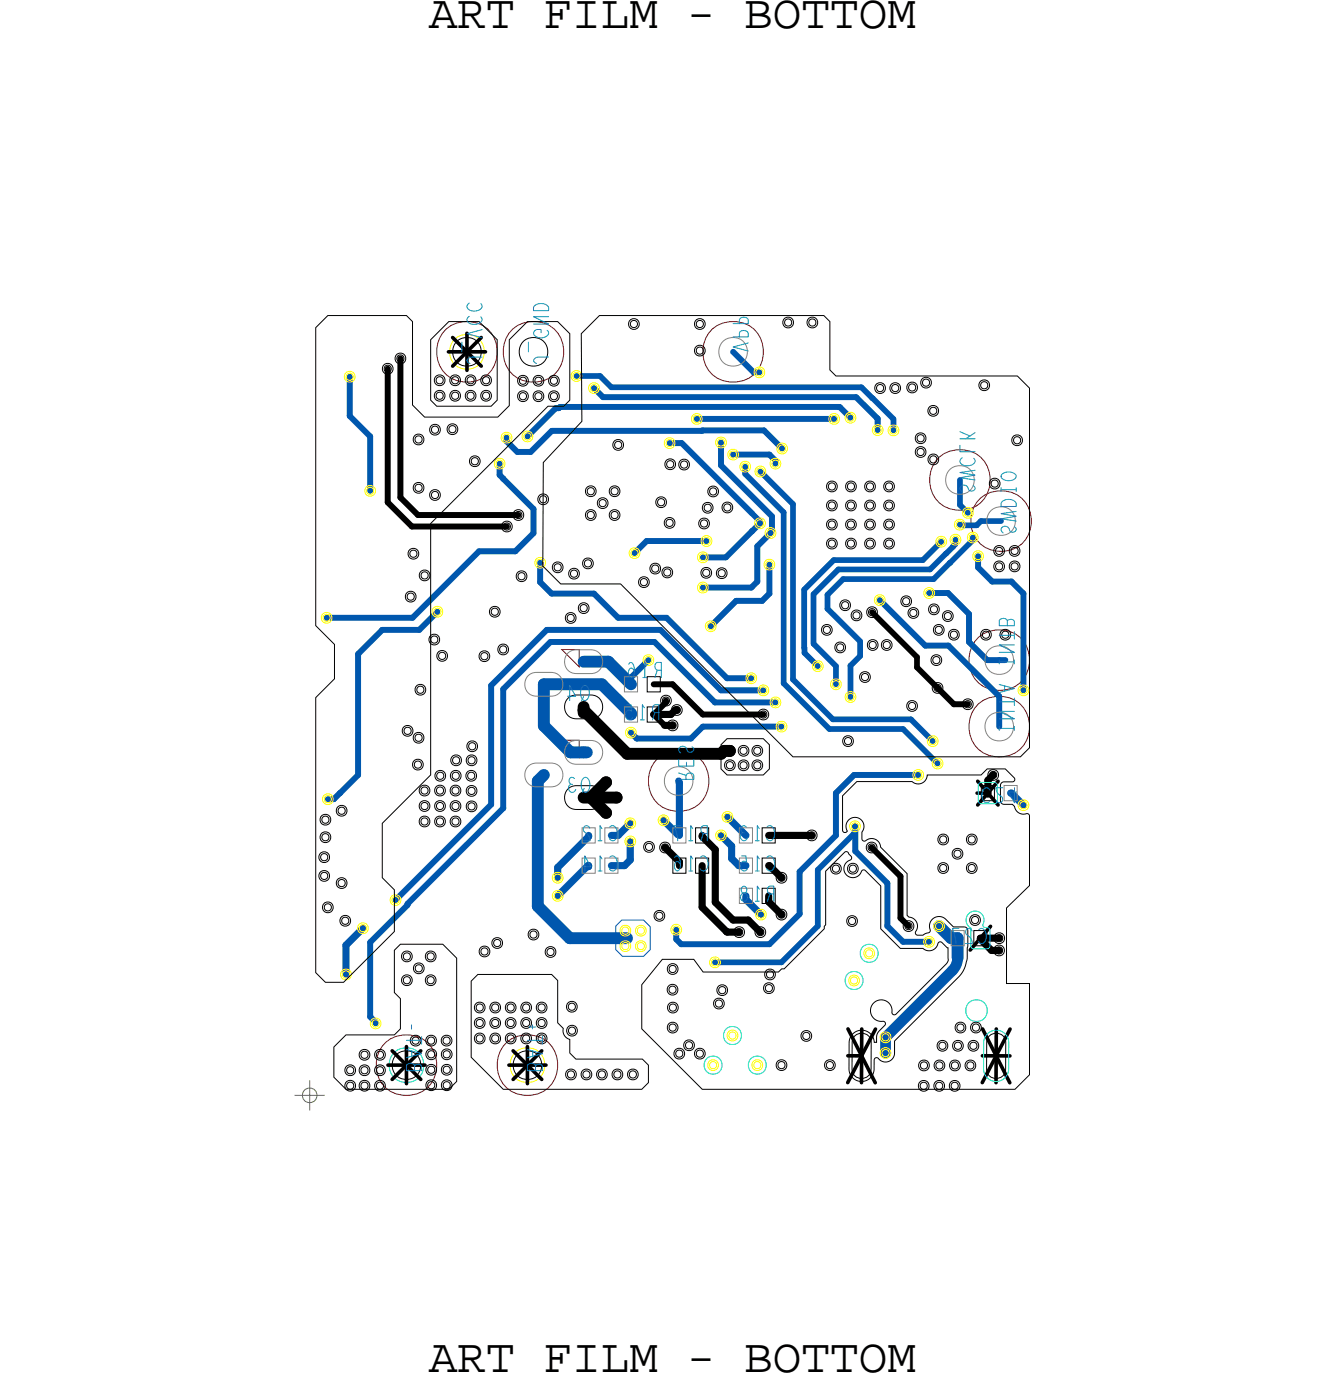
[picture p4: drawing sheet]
<svg xmlns="http://www.w3.org/2000/svg" width="56mm" height="59mm" viewBox="0 0 56 59" stroke-linecap="round" stroke-linejoin="round" font-family="sans-serif">
<defs><g id="words">
<g font-size="2">
<text x="18" y="1.2">ART FILM - BOTTOM</text>
<text x="18" y="57.6">ART FILM - BOTTOM</text>
</g>
<g font-size=".6" fill="#0057ae">
<text x="27.7" y="29.6" transform="rotate(-180 27.7 29.6)">R15</text>
<text x="26" y="36" transform="rotate(-180 26 36)">C14</text>
<text x="26" y="34.7" transform="rotate(-180 26 34.7)">C12</text>
<text x="29.8" y="34.7" transform="rotate(-180 29.8 34.7)">R17</text>
</g>
<g font-size=".6" fill="#0097b7">
<text x="42.6" y="28" transform="rotate(-90 42.6 28)">INTB</text>
<text x="42.6" y="30.8" transform="rotate(-90 42.6 30.8)">INTA</text>
<text x="17.7" y="45" transform="rotate(-90 17.7 45)">BAT-</text>
<text x="22.8" y="45" transform="rotate(-90 22.8 45)">BAT+</text>
</g>
<g font-size=".6">
<text x="32.6" y="36" transform="rotate(-180 32.6 36)">C15</text>
<text x="41.2" y="33.7">C24</text>
<text x="41.5" y="39" transform="rotate(-180 41.5 39)">C27</text>
</g>
</g></defs>
<!-- layer: Components -->
<g fill="none" stroke="#a90512" stroke-width=".04">
<path d="M23.6 27.3h.7v.7zM23.6 31.1h.7v.7z"/>
<circle cx="19.6" cy="14.8" r="1.28"/>
<circle cx="22.4" cy="14.8" r="1.28"/>
<circle cx="30.8" cy="14.8" r="1.28"/>
<circle cx="28.5" cy="32.8" r="1.28"/>
<circle cx="40.3" cy="20.2" r="1.28"/>
<circle cx="42" cy="30.5" r="1.28"/>
<circle cx="42" cy="27.7" r="1.28"/>
<circle cx="42" cy="21.9" r="1.28"/>
<circle cx="17.1" cy="44.8" r="1.28"/>
<circle cx="22.1" cy="44.8" r="1.28"/>
</g>
<!-- layer: Nets -->
<g fill="none" stroke="#0057ae" stroke-width=".25">
<path d="M14.7 15.8v1.7zM14.7 17.5l.8 .8zM15.5 18.3v2.3zM21 20l.1 .1zM21 19.5v.5zM21.3 18.4v.1zM21.3 18.5l.4 .5zM21.7 19h.6zM22.3 19l.9-.9zM23.2 18.1h6.3zM23.3 17.2l-1.2 1.1zM23.3 17.2h.2z"/>
<path d="M23.5 17.2v-.1zM23.5 17.1h11.7zM24.9 16.3l.4 .4zM25.3 16.7h10.6zM28.1 18.6h.5zM28.6 18.6l3 3zM29.3 17.6h5.7zM29.5 18.1h.1M29.5 18.1h2.6zM30.3 19.6l2.1 2.1zM30.3 18.6v1zM30.8 14.8l.8 .8z"/>
<path d="M30.8 19.1h1.5zM31.6 15.6h.3zM32.1 18.1l.7 .7zM32.3 19.1l.3 .3zM32.6 19.4v.1zM35.2 17.1h.1M35.3 17.1h.1M35.3 17.1l.4 .5zM35.9 16.7l.9 .9zM36.8 17.6h.1M36.9 17.6v.5zM13.7 26h3.6z"/>
<path d="M13.8 33.6h.2zM14.3 33.3l-.3 .3zM14.3 33.3h.1M14.3 33.3l.7-.7zM15 27.5v5.1zM15 27.5l1.1-1zM15.5 39.6l1.6-1.6zM15.5 39.6v3.1zM16.1 26.5h1.5zM16.6 37.8l4-4zM17.1 38h.1M17.3 26l2.8-2.8z"/>
<path d="M17.6 26.5l.8-.8zM20.1 23.2h1.5zM20.6 28.8v5zM20.6 28.8l2.4-2.3zM21.1 29v5zM21.1 34l-4 4zM21.1 20.1l1.3 1.3zM21.1 20.1h.1M22.4 22.4l-.8 .8zM22.4 21.4v1zM22.7 24.5l.5 .4zM22.7 23.6v.9z"/>
<path d="M23 26.5h4.7zM23.1 27h4.4zM23.1 27l-2 2zM23.2 24.9h1.7zM24.9 24.9l1.1 1.1zM26 26h2zM26.3 39.4h.1M26.5 30.8l.2 .2zM26.5 28.5v.3zM26.6 23.2l.6-.5zM26.7 31h2.3zM27.2 22.7h2.5z"/>
<path d="M27.2 27.7l-.7 .8zM27.5 27l2.5 2.5zM27.7 26.5l2.6 2.5zM28 26l2.5 2.5zM28.4 39.5l.2 .2zM28.4 39.1v.4zM28.6 39.7h3.7zM29.5 30.5h3.3zM29.5 30.5l-.5 .5zM29.5 24.7h2zM29.5 23.4h1zM30 29.5h2.6z"/>
<path d="M30.3 29h1.8zM30.5 23.4l1.1-1.1zM30.5 28.5h1zM30.9 25.2l-1.1 1.1zM30.9 25.2h1.1zM31.5 24.7l.3-.3zM31.6 22.3h.1M31.6 22.3l.3-.3zM31.8 23v1.4zM32 25.2l.3-.3zM32.3 23.7v1.2zM32.3 39.7l1.3-1.3z"/>
<path d="M32.4 22.4l-.6 .6zM32.4 22.3v.1zM32.4 22.3h.1M32.4 21.7v.6zM33.6 36.6l1.5-1.5zM33.6 36.6v1.8zM35.1 33.3l.8-.7zM35.1 33.3v1.8zM35.8 35.1l.1-.1zM35.9 32.6h2.7zM35.9 34.7h.1M35.9 34.7v.3z"/>
<path d="M35.9 34.7v1.1zM35.9 35.8l1.4 1.3zM36.9 25.2l2 1.9zM37.3 37.1v1.8zM37.3 38.9l.6 .7zM37.9 39.6h1.1zM38.9 27.1h.9zM39 24.9h.8zM39.8 24.9l.9 .9zM39.8 27.1l2.2 2.2zM40.7 25.8v1.2zM40.7 27l.8 .7z"/>
<path d="M41.1 23.8l.6 .6zM41.1 23.4v.4zM41.5 27.7h.5zM41.7 24.4h.8zM42 27.7h.2zM42 29.3v1.2zM42.5 24.4l.5 .5zM43 24.9v4.1zM15.5 42.7l.3 .3zM15.8 43h.1"/>
</g>
<g fill="none" stroke="#838383" stroke-width=".04">
<path d="M22.2 32.2l.3-.1h.6l.4 .1 .1 .2v.3l-.1 .3-.4 .1h-.6l-.3-.1-.1-.3v-.3zM22.2 28.4l.3-.1h.6l.4 .1 .1 .2v.3l-.1 .2-.4 .2h-.6l-.3-.2-.1-.2v-.3zM23.9 27.4l.3-.1h.6l.3 .1 .2 .3v.3l-.2 .2-.3 .1h-.6l-.3-.1-.2-.2v-.3zM23.9 31.2l.3-.1h.6l.3 .1 .2 .3v.3l-.2 .2-.3 .1h-.6l-.3-.1-.2-.2v-.3zM24.4 36.1h.6v.6h-.6zM24.4 34.8h.6v.6h-.6zM25.4 36.1h.5v.6h-.5zM25.4 34.8h.5v.6h-.5zM26.2 28.4h.6v.7h-.6zM26.2 29.7h.6v.6h-.6zM28.3 34.8h.5v.6h-.5zM31 34.8h.6v.6h-.6z"/>
<path d="M31 36.1h.6v.6h-.6zM31 37.3h.6v.7h-.6zM39.9 39.1h.6v.6h-.6zM42.2 33h.5v.6h-.5z"/>
<circle cx="30.8" cy="14.8" r=".6"/>
<circle cx="28.5" cy="32.8" r=".6"/>
<circle cx="40.3" cy="20.2" r=".6"/>
<circle cx="42" cy="30.5" r=".6"/>
<circle cx="42" cy="27.7" r=".6"/>
<circle cx="42" cy="21.9" r=".6"/>
</g>
<g fill="none" stroke="#ff0" stroke-width=".04">
<path d="M14.5 15.7l.2-.1 .2 .1v.3l-.2 .1-.2-.1zM14.6 15.8l.1-.1 .1 .1v.1l-.1 .1-.1-.1zM20.8 19.3h.2h.1v.3l-.1 .1-.2-.1zM20.8 19.4l.2-.1 .1 .1v.2h-.1h-.2zM21.1 18.2h.2h.1v.3l-.1 .1-.2-.1zM21.1 18.3l.2-.1 .1 .1v.2h-.1h-.2zM22 18.2l.1-.1 .2 .1v.3l-.2 .1-.1-.1zM22 18.3l.1-.1 .2 .1v.1l-.2 .1-.1-.1zM24 15.6h.2h.2v.4h-.2h-.2zM24.1 15.7l.1-.1 .1 .1v.2h-.1h-.1zM24.8 16.2l.1-.1 .2 .1v.3h-.2h-.1zM24.8 16.2h.1h.2v.2l-.2 .1-.1-.1z"/>
<path d="M27.9 18.5l.2-.1 .2 .1v.3h-.2h-.2zM28 18.5h.1h.2v.2l-.2 .1-.1-.1zM29.1 17.4h.2h.1v.4h-.1h-.2zM29.1 17.5h.2h.1v.2l-.1 .1-.2-.1zM30.1 18.4h.2h.1v.3l-.1 .1-.2-.1zM30.1 18.5l.2-.1 .1 .1v.2h-.1h-.2zM30.6 18.9h.2h.2v.4h-.2h-.2zM30.7 19h.1h.1v.2l-.1 .1-.1-.1zM31.1 19.5l.2-.1 .2 .1v.3h-.2h-.2zM31.2 19.5h.1h.1v.2l-.1 .1-.1-.1zM31.7 15.5l.2-.1 .2 .1v.3l-.2 .1-.2-.1zM31.8 15.6l.1-.1 .1 .1v.1l-.1 .1-.1-.1z"/>
<path d="M31.8 19.7l.1-.1 .2 .1v.3h-.2h-.1zM31.8 19.7h.1h.2v.2l-.2 .1-.1-.1zM32.4 19.3h.2h.1v.3l-.1 .1-.2-.1zM32.4 19.4l.2-.1 .1 .1v.2h-.1h-.2zM32.7 18.7l.1-.1 .2 .1v.3l-.2 .1-.1-.1zM32.7 18.8l.1-.1 .2 .1v.1l-.2 .1-.1-.1zM34.9 17.4h.1h.2v.4h-.2h-.1zM34.9 17.5h.1h.2v.2l-.2 .1-.1-.1zM35.5 17.4l.2-.1 .2 .1v.3l-.2 .1-.2-.1zM35.6 17.5l.1-.1 .1 .1v.1l-.1 .1-.1-.1zM36.7 17.9l.2-.1 .1 .1v.3l-.1 .1-.2-.1zM36.7 18l.2-.1 .1 .1v.1l-.1 .1-.2-.1z"/>
<path d="M37.3 17.9h.2h.2v.3l-.2 .1-.2-.1zM37.4 18l.1-.1 .2 .1v.2h-.2h-.1zM13.5 25.8l.2-.1 .2 .1v.3l-.2 .1-.2-.1zM13.6 25.9l.1-.1 .1 .1v.1l-.1 .1-.1-.1zM13.6 33.4h.2h.1v.3l-.1 .1-.2-.1zM13.6 33.5l.2-.1 .1 .1v.2h-.1h-.2zM15.1 38.8h.1h.2v.4h-.2h-.1zM15.1 38.9h.1h.2v.2l-.2 .1-.1-.1zM15.4 20.5l.1-.1 .2 .1v.3h-.2h-.1zM15.4 20.6l.1-.1 .2 .1v.1l-.2 .1-.1-.1zM16.4 37.7l.2-.1 .2 .1v.3h-.2h-.2zM16.5 37.7h.1h.1v.2l-.1 .1-.1-.1z"/>
<path d="M18.2 25.6l.2-.1 .1 .1v.3h-.1h-.2zM18.2 25.6h.2h.1v.2l-.1 .1-.2-.1zM22.5 23.5l.2-.1 .2 .1v.3l-.2 .1-.2-.1zM22.5 23.6l.2-.1 .1 .1v.1l-.1 .1-.2-.1zM23.2 36.7h.2h.2v.3l-.2 .1-.2-.1zM23.2 37.5l.2-.1 .2 .1v.3l-.2 .1-.2-.1zM23.3 36.8l.1-.1 .2 .1v.2h-.2h-.1zM23.3 37.6l.1-.1 .2 .1v.1l-.2 .1-.1-.1zM26.1 39l.2-.1 .1 .1v.3h-.1h-.2zM26.1 39.6l.2-.1 .1 .1v.3l-.1 .1-.2-.1zM26.1 39h.2h.1v.2l-.1 .1-.2-.1zM26.1 39.7l.2-.1 .1 .1v.1l-.1 .1-.2-.1z"/>
<path d="M26.3 35.2l.2-.1 .1 .1v.3l-.1 .1-.2-.1zM26.3 34.4h.2h.1v.3l-.1 .1-.2-.1zM26.3 30.6h.2h.2v.3l-.2 .1-.2-.1zM26.3 35.3l.2-.1 .1 .1v.1l-.1 .1-.2-.1zM26.3 34.5l.2-.1 .1 .1v.2h-.1h-.2zM26.4 30.7l.1-.1 .1 .1v.2h-.1h-.1zM26.5 23.1l.1-.1 .2 .1v.3l-.2 .1-.1-.1zM26.5 23.2l.1-.1 .2 .1v.1l-.2 .1-.1-.1zM26.7 39l.2-.1 .2 .1v.3h-.2h-.2zM26.7 39.6l.2-.1 .2 .1v.3l-.2 .1-.2-.1zM26.8 39h.1h.1v.2l-.1 .1-.1-.1zM26.8 39.7l.1-.1 .1 .1v.1l-.1 .1-.1-.1z"/>
<path d="M27.1 27.6l.1-.1 .2 .1v.3l-.2 .1-.1-.1zM27.1 27.7l.1-.1 .2 .1v.1l-.2 .1-.1-.1zM27.7 34.3l.2-.1 .1 .1v.3l-.1 .1-.2-.1zM27.7 34.4l.2-.1 .1 .1v.1l-.1 .1-.2-.1zM28.2 38.9l.2-.1 .2 .1v.3l-.2 .1-.2-.1zM28.3 39l.1-.1 .1 .1v.1l-.1 .1-.1-.1zM29.3 24.5h.2h.2v.3l-.2 .1-.2-.1zM29.3 23.3l.2-.1 .2 .1v.3h-.2h-.2zM29.4 24.6l.1-.1 .1 .1v.2h-.1h-.1zM29.4 23.3h.1h.1v.2l-.1 .1-.1-.1zM29.5 22.6l.2-.1 .1 .1v.3l-.1 .1-.2-.1zM29.5 22.7l.2-.1 .1 .1v.1l-.1 .1-.2-.1z"/>
<path d="M29.7 26.2l.1-.1 .2 .1v.3h-.2h-.1zM29.7 26.2h.1h.2v.2l-.2 .1-.1-.1zM30.1 34.9h.2h.1v.4h-.1h-.2zM30.1 35h.2h.1v.2l-.1 .1-.2-.1zM30.4 34.2l.1-.1 .2 .1v.3l-.2 .1-.1-.1zM30.4 34.3l.1-.1 .2 .1v.1l-.2 .1-.1-.1zM31.4 28.3h.1h.2v.4h-.2h-.1zM31.4 28.4l.1-.1 .2 .1v.2h-.2h-.1zM31.7 21.8h.2h.2v.3l-.2 .1-.2-.1zM31.8 21.9l.1-.1 .1 .1v.2h-.1h-.1zM31.8 38.3l.2-.1 .1 .1v.3l-.1 .1-.2-.1zM31.8 38.4l.2-.1 .1 .1v.1l-.1 .1-.2-.1z"/>
<path d="M31.9 28.9l.2-.1 .1 .1v.3h-.1h-.2zM31.9 28.9h.2h.1v.2l-.1 .1-.2-.1zM32.1 23.6l.2-.1 .2 .1v.3h-.2h-.2zM32.2 23.7l.1-.1 .1 .1v.1l-.1 .1-.1-.1zM32.2 22.2h.2h.1v.4h-.1h-.2zM32.2 22.3l.2-.1 .1 .1v.2h-.1h-.2zM32.4 29.4l.2-.1 .1 .1v.3h-.1h-.2zM32.4 29.4h.2h.1v.2l-.1 .1-.2-.1zM32.6 30.4l.2-.1 .2 .1v.3l-.2 .1-.2-.1zM32.7 30.5l.1-.1 .1 .1v.1l-.1 .1-.1-.1zM34.2 27.8h.1h.2v.3l-.2 .1-.1-.1zM34.2 27.9l.1-.1 .2 .1v.2h-.2h-.1z"/>
<path d="M34.9 28.6l.2-.1 .2 .1v.3l-.2 .1-.2-.1zM35 28.7l.1-.1 .1 .1v.1l-.1 .1-.1-.1zM35.5 29.1h.2h.2v.3l-.2 .1-.2-.1zM35.6 29.2l.1-.1 .1 .1v.2h-.1h-.1zM35.7 34.6l.2-.1 .2 .1v.3h-.2h-.2zM35.8 34.6h.1h.1v.2l-.1 .1-.1-.1zM36.3 39.9l.2-.1 .2 .1v.3l-.2 .1-.2-.1zM36.4 40l.1-.1 .1 .1v.1l-.1 .1-.1-.1zM36.8 25.1l.1-.1 .2 .1v.3h-.2h-.1zM36.8 25.1h.1h.2v.2l-.2 .1-.1-.1zM38.4 32.4l.2-.1 .1 .1v.3l-.1 .1-.2-.1zM38.4 32.5l.2-.1 .1 .1v.1l-.1 .1-.2-.1z"/>
<path d="M38.8 24.8l.2-.1 .2 .1v.3h-.2h-.2zM38.8 39.4l.2-.1 .2 .1v.3l-.2 .1-.2-.1zM38.9 24.8h.1h.1v.2l-.1 .1-.1-.1zM38.9 39.5l.1-.1 .1 .1v.1l-.1 .1-.1-.1zM39 31l.2-.1 .1 .1v.3l-.1 .1-.2-.1zM39 31.1l.2-.1 .1 .1v.1l-.1 .1-.2-.1zM39.2 31.9h.2h.1v.3l-.1 .1-.2-.1zM39.2 32l.2-.1 .1 .1v.2h-.1h-.2zM39.3 38.8l.1-.1 .2 .1v.3h-.2h-.1zM39.3 38.8h.1h.2v.2l-.2 .1-.1-.1zM39.4 22.6l.1-.1 .2 .1v.3l-.2 .1-.1-.1zM39.4 22.7l.1-.1 .2 .1v.1l-.2 .1-.1-.1z"/>
<path d="M40 22.5h.1h.2v.3l-.2 .1-.1-.1zM40 22.6l.1-.1 .2 .1v.1l-.2 .1-.1-.1zM40.1 21.9l.2-.1 .2 .1v.3l-.2 .1-.2-.1zM40.2 22l.1-.1 .1 .1v.1l-.1 .1-.1-.1zM40.5 21.4l.1-.1 .2 .1v.3l-.2 .1-.1-.1zM40.5 21.5l.1-.1 .2 .1v.1l-.2 .1-.1-.1zM40.7 22.4h.1h.2v.3l-.2 .1-.1-.1zM40.7 22.5l.1-.1 .2 .1v.2h-.2h-.1zM40.9 23.2l.2-.1 .1 .1v.3l-.1 .1-.2-.1zM40.9 23.3l.2-.1 .1 .1v.1l-.1 .1-.2-.1zM42.8 33.7l.2-.1 .1 .1v.3l-.1 .1-.2-.1zM42.8 28.9l.2-.1 .1 .1v.3h-.1h-.2z"/>
<path d="M42.8 33.8l.2-.1 .1 .1v.1l-.1 .1-.2-.1zM42.8 28.9h.2h.1v.2l-.1 .1-.2-.1zM14.4 40.8l.1-.1 .2 .1v.3l-.2 .1-.1-.1zM14.4 40.9l.1-.1 .2 .1v.1l-.2 .1-.1-.1zM15.6 42.8h.2h.1v.4h-.1h-.2zM15.6 42.9h.2h.1v.2l-.1 .1-.2-.1zM29.8 44.6l.1-.1 .2 .1v.3l-.2 .1-.1-.1zM29.8 44.7l.1-.1 .2 .1v.1l-.2 .1-.1-.1zM29.9 40.3l.1-.1 .2 .1v.3l-.2 .1-.1-.1zM29.9 40.4l.1-.1 .2 .1v.1l-.2 .1-.1-.1zM30.6 43.4l.2-.1 .1 .1v.3h-.1h-.2zM30.6 43.4h.2h.1v.2l-.1 .1-.2-.1z"/>
<path d="M31.6 44.6l.2-.1 .2 .1v.3l-.2 .1-.2-.1zM31.7 44.7l.1-.1 .1 .1v.1l-.1 .1-.1-.1zM35.7 41h.2h.1v.4h-.1h-.2zM35.7 41.1l.2-.1 .1 .1v.2h-.1h-.2zM37 43.4h.2h.2v.3l-.2 .1-.2-.1zM37 44.1l.2-.1 .2 .1v.3l-.2 .1-.2-.1zM37.1 43.5l.1-.1 .1 .1v.2h-.1h-.1zM37.1 44.2l.1-.1 .1 .1v.1l-.1 .1-.1-.1z"/>
<circle cx="19.6" cy="14.8" r=".73"/>
<circle cx="22.1" cy="44.8" r=".73"/>
</g>
<g fill="none" stroke="#0057ae" stroke-width=".24">
<path d="M24.2 15.8h1zM25.2 15.8l.5 .5zM25.7 16.3h10.5zM31.3 19.6v.3zM31.3 19.9l1.6 1.6zM31.9 19.8l1.4 1.4zM36.2 16.3l.4 .4zM36.6 16.7h.1M36.6 16.7l.9 .9zM37.5 17.6v.5zM31.6 21.6l.3 .3zM31.9 21.9v.1z"/>
<path d="M32.9 21.5v7.2zM32.9 28.7l1.9 1.9zM33.3 21.2v7.3zM33.3 28.5l1.7 1.7zM33.8 27.2h.1M33.8 24.8v2.4zM33.8 27.4l.5 .6zM33.8 27.2v.2zM34.2 27.1l.9 .9zM34.2 25v2.1zM34.3 36.6v2.3zM34.7 25.6l1.4 1.3z"/>
<path d="M34.7 25v.6zM34.7 25l.7-.7zM34.8 30.6h3.1zM35 30.2h3.3zM35 23.5l-1.2 1.3zM35 23.5h3.8zM35.1 28v.8zM35.2 23.9l-1 1.1zM35.2 23.9h3.9zM35.4 24.3h3.8zM35.7 28v1.3zM35.8 35.1l-1.5 1.5z"/>
<path d="M36.1 27.6l-.4 .4zM36.1 26.9v.7zM37.9 30.6l1.5 1.5zM38.3 30.2l.9 .9zM39.1 23.9l.6-.6zM39.5 22.8l-.7 .7zM39.7 23.3h.1M39.9 23.7l-.7 .6zM39.9 23.7h.1M39.9 23.7l.9-1zM40 23l-.3 .3zM40 23h.1"/>
<path d="M40.1 22.9l-.1 .1zM40.1 22.7v.2zM40.3 22h.1zM40.3 21.2l.3 .3zM40.3 20.2v1zM40.4 22.1h.1M40.4 22.1h.6zM40.8 22.6v.1zM41 22.1l.2-.2zM41.2 21.9h.8zM30 40.4h2.8zM32.8 40.4l1.5-1.5z"/>
</g>
<g fill="none" stroke="#000" stroke-width=".04">
<path d="M13.8 13.3h3.3l.2 .2v3.5l.5 .5h3.1l.5-.5v-2.7l.7-.8h1.3l.5 .5v2.8l-.2 .3h-.7l-4.9 4.9v10.6l-2 2v2.3l.5 .5v1.7l-2.2 2.2h-.7l-.4-.4v-11.6l.7-.8v-1.4l-.7-.8v-12.5zM16.1 15.3h.2h.1v.3l-.1 .1-.2-.1zM16.1 15.4l.2-.1 .1 .1v.2h-.1h-.2zM16.6 14.9l.2-.1 .2 .1v.3l-.2 .1-.2-.1zM16.7 15l.1-.1 .1 .1v.1l-.1 .1-.1-.1zM17.4 18.3l.2-.1 .1 .1v.3l-.1 .1-.2-.1zM17.4 18.4l.2-.1 .1 .1v.1l-.1 .1-.2-.1zM18.1 14.3l.7-.8h1.3l.8 .8v2.5l-.3 .3h-2.3l-.2-.3zM18.1 17.9l.2-.1 .1 .1v.3l-.1 .1-.2-.1zM18.1 18l.2-.1 .1 .1v.1l-.1 .1-.2-.1zM18.3 15.8h.2h.1v.3l-.1 .1-.2-.1zM18.3 16.5l.2-.1 .1 .1v.3l-.1 .1-.2-.1z"/>
<path d="M18.3 15.9l.2-.1 .1 .1v.2h-.1h-.2zM18.3 16.6l.2-.1 .1 .1v.1l-.1 .1-.2-.1zM18.8 17.9l.2-.1 .2 .1v.3l-.2 .1-.2-.1zM18.9 18l.1-.1 .1 .1v.1l-.1 .1-.1-.1zM18.9 15.8h.2h.2v.3l-.2 .1-.2-.1zM18.9 16.5l.2-.1 .2 .1v.3l-.2 .1-.2-.1zM19 15.9l.1-.1 .1 .1v.2h-.1h-.1zM19 16.6l.1-.1 .1 .1v.1l-.1 .1-.1-.1zM19.6 15.8h.2h.1v.3l-.1 .1-.2-.1zM19.6 16.5l.2-.1 .1 .1v.3l-.1 .1-.2-.1zM19.6 15.9l.2-.1 .1 .1v.2h-.1h-.2zM19.6 16.6l.2-.1 .1 .1v.1l-.1 .1-.2-.1z"/>
<path d="M19.8 19.2h.1h.2v.3l-.2 .1-.1-.1zM19.8 19.3l.1-.1 .2 .1v.2h-.2h-.1zM20.2 15.8h.2h.2v.3l-.2 .1-.2-.1zM20.2 16.5l.2-.1 .2 .1v.3l-.2 .1-.2-.1zM20.3 15.9l.1-.1 .1 .1v.2h-.1h-.1zM20.3 16.6l.1-.1 .1 .1v.1l-.1 .1-.1-.1zM21.8 15.8h.2h.1v.4h-.1h-.2zM21.8 16.5l.2-.1 .1 .1v.3l-.1 .1-.2-.1zM21.8 15.9l.2-.1 .1 .1v.2h-.1h-.2zM21.8 16.6l.2-.1 .1 .1v.1l-.1 .1-.2-.1zM22.4 15.8h.2h.2v.4h-.2h-.2zM22.4 16.5l.2-.1 .2 .1v.3l-.2 .1-.2-.1z"/>
<path d="M22.5 15.9l.1-.1 .1 .1v.2h-.1h-.1zM22.5 16.6l.1-.1 .1 .1v.1l-.1 .1-.1-.1zM23.1 15.8h.2h.1v.4h-.1h-.2zM23.1 16.5l.2-.1 .1 .1v.3l-.1 .1-.2-.1zM23.1 15.9l.2-.1 .1 .1v.2h-.1h-.2zM23.1 16.6l.2-.1 .1 .1v.1l-.1 .1-.2-.1zM24.4 14l.8-.7h9.4l.2 .2v2l.3 .3h7.6l.5 .5v15.1l-.4 .4h-9.5l-7.2-7.3h-2.6l-.7-.7v-4.4l1.6-1.7zM25.8 18.5h.2h.1v.3l-.1 .1-.2-.1zM25.8 18.6l.2-.1 .1 .1v.2h-.1h-.2zM26.4 13.5l.2-.1 .2 .1v.3h-.2h-.2zM26.5 13.5h.1h.2v.2l-.2 .1-.1-.1zM28 19.4l.1-.1 .2 .1v.3h-.2h-.1z"/>
<path d="M28 19.4h.1h.2v.2l-.2 .1-.1-.1zM28.6 19.4l.1-.1 .2 .1v.3h-.2h-.1zM28.6 19.4h.1h.2v.2l-.2 .1-.1-.1zM29.2 13.5l.2-.1 .2 .1v.3h-.2h-.2zM29.2 14.6l.2-.1 .2 .1v.3l-.2 .1-.2-.1zM29.3 13.5h.1h.1v.2l-.1 .1-.1-.1zM29.3 14.7l.1-.1 .1 .1v.1l-.1 .1-.1-.1zM32.9 13.4l.2-.1 .2 .1v.3l-.2 .1-.2-.1zM33 13.5l.1-.1 .1 .1v.1l-.1 .1-.1-.1zM33.9 13.4l.2-.1 .2 .1v.3l-.2 .1-.2-.1zM34 13.5l.1-.1 .1 .1v.1l-.1 .1-.1-.1zM36.8 16.2l.2-.1 .1 .1v.3h-.1h-.2z"/>
<path d="M36.8 16.2h.2h.1v.2l-.1 .1-.2-.1zM37.4 16.2l.2-.1 .2 .1v.3h-.2h-.2zM37.5 16.2h.1h.1v.2l-.1 .1-.1-.1zM38.1 16.1h.2h.2v.3l-.2 .1-.2-.1zM38.2 16.2l.1-.1 .1 .1v.2h-.1h-.1zM38.5 18.3l.2-.1 .1 .1v.3h-.1h-.2zM38.5 18.8h.2h.1v.3l-.1 .1-.2-.1zM38.5 18.3h.2h.1v.2l-.1 .1-.2-.1zM38.5 18.9l.2-.1 .1 .1v.2h-.1h-.2zM38.7 15.9h.2h.2v.3l-.2 .1-.2-.1zM38.8 16l.1-.1 .1 .1v.2h-.1h-.1zM39 17.1l.2-.1 .2 .1v.3l-.2 .1-.2-.1z"/>
<path d="M39 19.1h.2h.2v.4h-.2h-.2zM39.1 17.2l.1-.1 .1 .1v.1l-.1 .1-.1-.1zM39.1 19.2h.1h.1v.2l-.1 .1-.1-.1zM41.2 16h.1h.2v.3l-.2 .1-.1-.1zM41.2 16.1l.1-.1 .2 .1v.2h-.2h-.1zM42.5 18.3h.2h.2v.4h-.2h-.2zM42.6 18.4l.1-.1 .1 .1v.2h-.1h-.1zM13.4 36.6h.2h.2v.4h-.2h-.2zM13.4 35.9l.2-.1 .2 .1v.3h-.2h-.2zM13.5 36.7h.1h.1v.2l-.1 .1-.1-.1zM13.5 35.9h.1h.1v.2l-.1 .1-.1-.1zM13.5 35h.2h.1v.3l-.1 .1-.2-.1z"/>
<path d="M13.5 34.3l.2-.1 .1 .1v.3l-.1 .1-.2-.1zM13.5 35.1l.2-.1 .1 .1v.2h-.1h-.2zM13.5 34.4l.2-.1 .1 .1v.1l-.1 .1-.2-.1zM13.6 38l.2-.1 .1 .1v.3l-.1 .1-.2-.1zM13.6 38.1l.2-.1 .1 .1v.1l-.1 .1-.2-.1zM14.2 33.9l.1-.1 .2 .1v.3l-.2 .1-.1-.1zM14.2 37l.1-.1 .2 .1v.3h-.2h-.1zM14.2 34l.1-.1 .2 .1v.1l-.2 .1-.1-.1zM14.2 37h.1h.2v.2l-.2 .1-.1-.1zM14.3 38.5h.2h.2v.3l-.2 .1-.2-.1zM14.4 38.6l.1-.1 .1 .1v.2h-.1h-.1zM16.6 39.9l.2-.2h1.8l.6 .6v5.1l-.4 .4h-4.3l-.5-.5v-1.3l.5-.5h2.1l.2-.3v-1.2l-.2-.3z"/>
<path d="M16.9 30.6l.2-.1 .2 .1v.3h-.2h-.2zM17 30.6h.1h.1v.2l-.1 .1-.1-.1zM17.1 24.9l.1-.1 .2 .1v.3l-.2 .1-.1-.1zM17.1 25l.1-.1 .2 .1v.1l-.2 .1-.1-.1zM17.2 23.1l.2-.1 .1 .1v.3l-.1 .1-.2-.1zM17.2 23.2l.2-.1 .1 .1v.1l-.1 .1-.2-.1zM17.4 32l.1-.1 .2 .1v.3l-.2 .1-.1-.1zM17.4 20.3h.2h.1v.4h-.1h-.2zM17.4 30.8h.2h.1v.4h-.1h-.2zM17.4 32.1l.1-.1 .2 .1v.1l-.2 .1-.1-.1zM17.4 20.4l.2-.1 .1 .1v.2h-.1h-.2zM17.4 30.9l.2-.1 .1 .1v.2h-.1h-.2z"/>
<path d="M17.5 28.8h.2h.1v.3l-.1 .1-.2-.1zM17.5 28.9l.2-.1 .1 .1v.2h-.1h-.2zM17.7 33.1l.1-.1 .2 .1v.3h-.2h-.1zM17.7 33.7l.1-.1 .2 .1v.3l-.2 .1-.1-.1zM17.7 34.4l.1-.1 .2 .1v.3h-.2h-.1zM17.7 24h.1h.2v.3l-.2 .1-.1-.1zM17.7 33.1h.1h.2v.2l-.2 .1-.1-.1zM17.7 33.8l.1-.1 .2 .1v.1l-.2 .1-.1-.1zM17.7 34.4h.1h.2v.2l-.2 .1-.1-.1zM17.7 24.1l.1-.1 .2 .1v.1l-.2 .1-.1-.1zM18.1 26.7l.1-.1 .2 .1v.3l-.2 .1-.1-.1zM18.1 20.6h.2h.1v.4h-.1h-.2z"/>
<path d="M18.1 26.8l.1-.1 .2 .1v.1l-.2 .1-.1-.1zM18.1 20.7l.2-.1 .1 .1v.2h-.1h-.2zM18.3 33.1l.2-.1 .1 .1v.3h-.1h-.2zM18.3 33.7l.2-.1 .1 .1v.3l-.1 .1-.2-.1zM18.3 34.4l.2-.1 .1 .1v.3h-.1h-.2zM18.3 32.4h.2h.2v.4h-.2h-.2zM18.3 33.1h.2h.1v.2l-.1 .1-.2-.1zM18.3 33.8l.2-.1 .1 .1v.1l-.1 .1-.2-.1zM18.3 34.4h.2h.1v.2l-.1 .1-.2-.1zM18.4 32.5l.1-.1 .1 .1v.2h-.1h-.1zM18.4 27.4l.2-.1 .1 .1v.3l-.1 .1-.2-.1zM18.4 27.5l.2-.1 .1 .1v.1l-.1 .1-.2-.1z"/>
<path d="M19 33.1l.1-.1 .2 .1v.3h-.2h-.1zM19 33.7l.1-.1 .2 .1v.3l-.2 .1-.1-.1zM19 34.4l.1-.1 .2 .1v.3h-.2h-.1zM19 32.4h.1h.2v.4h-.2h-.1zM19 31.8l.2-.1 .1 .1v.3l-.1 .1-.2-.1zM19 33.1h.1h.2v.2l-.2 .1-.1-.1zM19 33.8l.1-.1 .2 .1v.1l-.2 .1-.1-.1zM19 34.4h.1h.2v.2l-.2 .1-.1-.1zM19 32.5l.1-.1 .2 .1v.2h-.2h-.1zM19 31.9l.2-.1 .1 .1v.1l-.1 .1-.2-.1zM19.6 32.4h.2h.2v.4h-.2h-.2zM19.6 31.8l.2-.1 .2 .1v.3l-.2 .1-.2-.1z"/>
<path d="M19.6 33.1l.2-.1 .2 .1v.3l-.2 .1-.2-.1zM19.6 33.7h.2h.2v.3l-.2 .1-.2-.1zM19.7 32.5l.1-.1 .1 .1v.2h-.1h-.1zM19.7 31.2l.1-.1 .2 .1v.3l-.2 .1-.1-.1zM19.7 31.9l.1-.1 .1 .1v.1l-.1 .1-.1-.1zM19.7 33.2l.1-.1 .1 .1v.1l-.1 .1-.1-.1zM19.7 33.8l.1-.1 .1 .1v.2h-.1h-.1zM19.7 31.3l.1-.1 .2 .1v.1l-.2 .1-.1-.1zM20.2 27.4l.1-.1 .2 .1v.3l-.2 .1-.1-.1zM20.2 39.8h.1h.2v.3l-.2 .1-.1-.1zM20.2 27.5l.1-.1 .2 .1v.1l-.2 .1-.1-.1zM20.2 39.9l.1-.1 .2 .1v.2h-.2h-.1z"/>
<path d="M20.6 25.6l.2-.1 .1 .1v.3h-.1h-.2zM20.6 25.6h.2h.1v.2l-.1 .1-.2-.1zM20.7 39.5l.2-.1 .1 .1v.3h-.1h-.2zM20.7 39.6l.2-.1 .1 .1v.1l-.1 .1-.2-.1zM21 27.1h.1h.2v.3l-.2 .1-.1-.1zM21 27.2l.1-.1 .2 .1v.2h-.2h-.1zM21.1 22l.2-.1 .2 .1v.3h-.2h-.2zM21.2 22.1l.1-.1 .1 .1v.1l-.1 .1-.1-.1zM21.6 21.5l.2-.1 .1 .1v.3l-.1 .1-.2-.1zM21.6 21.6l.2-.1 .1 .1v.1l-.1 .1-.2-.1zM21.7 24.1l.2-.1 .2 .1v.3h-.2h-.2zM21.8 24.1h.1h.1v.2l-.1 .1-.1-.1z"/>
<path d="M22.2 39.1l.2-.1 .2 .1v.3l-.2 .1-.2-.1zM22.3 39.2l.1-.1 .1 .1v.1l-.1 .1-.1-.1zM22.6 20.8h.2h.2v.3l-.2 .1-.2-.1zM22.7 20.9l.1-.1 .1 .1v.2h-.1h-.1zM22.9 39.8h.2h.2v.4h-.2h-.2zM23 39.9h.1h.2v.2l-.2 .1-.1-.1zM23.2 23.7l.2-.1 .2 .1v.3l-.2 .1-.2-.1zM23.3 23.8l.1-.1 .2 .1v.1l-.2 .1-.1-.1zM23.8 25.8l.2-.1 .1 .1v.3l-.1 .1-.2-.1zM23.8 25.9l.2-.1 .1 .1v.1l-.1 .1-.2-.1zM23.9 33.1l.3-.1h.6l.3 .1 .2 .3v.3l-.2 .2-.3 .1h-.6l-.3-.1-.2-.2v-.3zM23.9 29.3l.3-.1h.6l.3 .1 .2 .3v.3l-.2 .2-.3 .1h-.6l-.3-.1-.2-.2v-.3z"/>
<path d="M23.9 23.9h.2h.2v.4h-.2h-.2zM24 24h.1h.1v.2l-.1 .1-.1-.1zM24.3 25.4l.2-.1 .2 .1v.3l-.2 .1-.2-.1zM24.4 25.5l.1-.1 .1 .1v.1l-.1 .1-.1-.1zM24.5 23.5l.2-.1 .2 .1v.3l-.2 .1-.2-.1zM24.6 23.6l.1-.1 .1 .1v.1l-.1 .1-.1-.1zM24.6 21.5l.2-.1 .2 .1v.3l-.2 .1-.2-.1zM24.6 20.5l.2-.1 .2 .1v.3l-.2 .1-.2-.1zM24.7 21.6l.1-.1 .1 .1v.1l-.1 .1-.1-.1zM24.7 20.6l.1-.1 .1 .1v.1l-.1 .1-.1-.1zM25.1 21l.2-.1 .2 .1v.3l-.2 .1-.2-.1zM25.2 21.1l.1-.1 .1 .1v.1l-.1 .1-.1-.1z"/>
<path d="M25.3 34l.1-.1 .2 .1v.3l-.2 .1-.1-.1zM25.3 32.7l.1-.1 .2 .1v.3l-.2 .1-.1-.1zM25.3 34.1l.1-.1 .2 .1v.1l-.2 .1-.1-.1zM25.3 32.8l.1-.1 .2 .1v.1l-.2 .1-.1-.1zM25.6 21.5l.2-.1 .2 .1v.3l-.2 .1-.2-.1zM25.6 20.5l.2-.1 .2 .1v.3l-.2 .1-.2-.1zM25.7 21.6l.1-.1 .1 .1v.1l-.1 .1-.1-.1zM25.7 20.6l.1-.1 .1 .1v.1l-.1 .1-.1-.1zM25.7 33.4l.2-.1 .2 .1v.3h-.2h-.2zM25.8 33.4h.1h.1v.2l-.1 .1-.1-.1zM26.9 24.3l.1-.1 .2 .1v.3l-.2 .1-.1-.1zM26.9 24.4l.1-.1 .2 .1v.1l-.2 .1-.1-.1z"/>
<path d="M27.1 35.4h.2h.1v.3l-.1 .1-.2-.1zM27.1 35.5l.2-.1 .1 .1v.2h-.1h-.2zM27.2 29.7h.5v.6h-.5zM27.2 28.4h.5v.7h-.5zM27.3 23.7h.2h.2v.3l-.2 .1-.2-.1zM27.4 23.8l.1-.1 .1 .1v.2h-.1h-.1zM27.5 38.3h.2h.2v.3l-.2 .1-.2-.1zM27.6 38.4l.1-.1 .1 .1v.2h-.1h-.1zM27.6 20.9h.2h.1v.4h-.1h-.2zM27.6 21h.2h.1v.2l-.1 .1-.2-.1zM27.8 35.5l.1-.1 .2 .1v.3h-.2h-.1zM27.8 35.5h.1h.2v.2l-.2 .1-.1-.1z"/>
<path d="M27.8 29.3l.2-.1 .1 .1v.3l-.1 .1-.2-.1zM27.8 29.4l.2-.1 .1 .1v.1l-.1 .1-.2-.1zM27.9 23.9l.1-.1 .2 .1v.3l-.2 .1-.1-.1zM27.9 24l.1-.1 .2 .1v.1l-.2 .1-.1-.1zM27.9 21.8l.2-.1 .2 .1v.3l-.2 .1-.2-.1zM28 21.9l.1-.1 .2 .1v.1l-.2 .1-.1-.1zM28.1 30.3h.1h.2v.3l-.2 .1-.1-.1zM28.1 30.4l.1-.1 .2 .1v.2h-.2h-.1zM28.3 29.7l.1-.1 .2 .1v.3l-.2 .1-.1-.1zM28.3 36.1h.5v.6h-.5zM28.3 29.8l.1-.1 .2 .1v.1l-.2 .1-.1-.1zM29.2 36.1h.6v.6h-.6z"/>
<path d="M29.2 34.8h.6v.6h-.6zM29.4 21.8h.2h.1v.4h-.1h-.2zM29.4 21.9l.2-.1 .1 .1v.2h-.1h-.2zM29.5 23.9l.2-.1 .1 .1v.3l-.1 .1-.2-.1zM29.5 24l.2-.1 .1 .1v.1l-.1 .1-.2-.1zM29.5 21.2l.2-.1 .2 .1v.3l-.2 .1-.2-.1zM29.6 21.3l.1-.1 .2 .1v.1l-.2 .1-.1-.1zM29.8 20.5l.1-.1 .2 .1v.3l-.2 .1-.1-.1zM29.8 20.6l.1-.1 .2 .1v.1l-.2 .1-.1-.1zM30.1 23.9h.2h.2v.3l-.2 .1-.2-.1zM30.2 24l.1-.1 .1 .1v.2h-.1h-.1zM30.4 21.2l.1-.1 .2 .1v.3h-.2h-.1z"/>
<path d="M30.4 21.3l.1-.1 .2 .1v.1l-.2 .1-.1-.1zM30.5 31.4l.1-.1 .2 .1v.3l-.2 .1-.1-.1zM30.5 32l.1-.1 .2 .1v.3l-.2 .1-.1-.1zM30.5 31.5l.1-.1 .2 .1v.1l-.2 .1-.1-.1zM30.5 32.1l.1-.1 .2 .1v.1l-.2 .1-.1-.1zM30.5 31h1.6l.2 .3v1l-.2 .3h-1.6l-.2-.3v-1zM30.9 39l.1-.1 .2 .1v.3l-.2 .1-.1-.1zM30.9 39.1l.1-.1 .2 .1v.1l-.2 .1-.1-.1zM31.1 31.4l.1-.1 .2 .1v.3l-.2 .1-.1-.1zM31.1 32l.1-.1 .2 .1v.3l-.2 .1-.1-.1zM31.1 31.5l.1-.1 .2 .1v.1l-.2 .1-.1-.1zM31.1 32.1l.1-.1 .2 .1v.1l-.2 .1-.1-.1z"/>
<path d="M31.6 31.4l.2-.1 .2 .1v.3l-.2 .1-.2-.1zM31.6 32l.2-.1 .2 .1v.3l-.2 .1-.2-.1zM31.7 31.5l.1-.1 .1 .1v.1l-.1 .1-.1-.1zM31.7 32.1l.1-.1 .1 .1v.1l-.1 .1-.1-.1zM31.8 39l.1-.1 .2 .1v.3l-.2 .1-.1-.1zM31.8 39.1l.1-.1 .2 .1v.1l-.2 .1-.1-.1zM31.9 29.9l.2-.1 .1 .1v.3h-.1h-.2zM31.9 30l.2-.1 .1 .1v.1l-.1 .1-.2-.1zM32 37.3h.6v.7h-.6zM32 36.1h.6v.6h-.6zM32 34.8h.6v.6h-.6zM32.6 36.7h.2h.2v.3l-.2 .1-.2-.1z"/>
<path d="M32.6 38.3l.2-.1 .2 .1v.3l-.2 .1-.2-.1zM32.7 36.8l.1-.1 .1 .1v.2h-.1h-.1zM32.7 38.4l.1-.1 .1 .1v.1l-.1 .1-.1-.1zM33.9 34.9h.2h.2v.4h-.2h-.2zM34 35h.1h.1v.2l-.1 .1-.1-.1zM34.6 26.3l.1-.1 .2 .1v.3l-.2 .1-.1-.1zM34.6 26.4l.1-.1 .2 .1v.1l-.2 .1-.1-.1zM34.8 22.7l.1-.1 .2 .1v.3l-.2 .1-.1-.1zM34.8 21.9l.1-.1 .2 .1v.3l-.2 .1-.1-.1zM34.8 21.1l.1-.1 .2 .1v.3l-.2 .1-.1-.1zM34.8 20.3l.1-.1 .2 .1v.3l-.2 .1-.1-.1zM34.8 22.8l.1-.1 .2 .1v.1l-.2 .1-.1-.1z"/>
<path d="M34.8 22l.1-.1 .2 .1v.1l-.2 .1-.1-.1zM34.8 21.2l.1-.1 .2 .1v.1l-.2 .1-.1-.1zM34.8 20.4l.1-.1 .2 .1v.1l-.2 .1-.1-.1zM34.9 36.3h.2h.2v.4h-.2h-.2zM35 36.4l.1-.1 .1 .1v.2h-.1h-.1zM35.1 27h.2h.1v.4h-.1h-.2zM35.1 27.1h.2h.1v.2l-.1 .1-.2-.1zM35.3 25.3l.2-.1 .2 .1v.3l-.2 .1-.2-.1zM35.4 25.4l.1-.1 .1 .1v.1l-.1 .1-.1-.1zM35.4 31l.2-.1 .2 .1v.3l-.2 .1-.2-.1zM35.5 31.1l.1-.1 .1 .1v.1l-.1 .1-.1-.1zM35.6 22.7l.1-.1 .2 .1v.3l-.2 .1-.1-.1z"/>
<path d="M35.6 21.9l.1-.1 .2 .1v.3l-.2 .1-.1-.1zM35.6 21.1l.1-.1 .2 .1v.3l-.2 .1-.1-.1zM35.6 20.3l.1-.1 .2 .1v.3l-.2 .1-.1-.1zM35.6 22.8l.1-.1 .2 .1v.1l-.2 .1-.1-.1zM35.6 22l.1-.1 .2 .1v.1l-.2 .1-.1-.1zM35.6 21.2l.1-.1 .2 .1v.1l-.2 .1-.1-.1zM35.6 20.4l.1-.1 .2 .1v.1l-.2 .1-.1-.1zM35.6 38.5h.2h.1v.4h-.1h-.2zM35.6 36.3h.2h.2v.4h-.2h-.2zM35.6 38.6h.2h.1v.2l-.1 .1-.2-.1zM35.7 36.4l.1-.1 .1 .1v.2h-.1h-.1zM35.8 25.7l.2-.1 .1 .1v.3l-.1 .1-.2-.1z"/>
<path d="M35.8 25.8l.2-.1 .1 .1v.1l-.1 .1-.2-.1zM36.2 28.3l.1-.1 .2 .1v.3l-.2 .1-.1-.1zM36.2 28.4l.1-.1 .2 .1v.1l-.2 .1-.1-.1zM36.4 22.7l.1-.1 .2 .1v.3l-.2 .1-.1-.1zM36.4 21.9l.1-.1 .2 .1v.3l-.2 .1-.1-.1zM36.4 21.1l.1-.1 .2 .1v.3l-.2 .1-.1-.1zM36.4 20.3l.1-.1 .2 .1v.3l-.2 .1-.1-.1zM36.4 22.8l.1-.1 .2 .1v.1l-.2 .1-.1-.1zM36.4 22l.1-.1 .2 .1v.1l-.2 .1-.1-.1zM36.4 21.2l.1-.1 .2 .1v.1l-.2 .1-.1-.1zM36.4 20.4l.1-.1 .2 .1v.1l-.2 .1-.1-.1zM36.4 35.5l.2-.1 .2 .1v.3h-.2h-.2z"/>
<path d="M36.4 25.6l.2-.1 .2 .1v.3h-.2h-.2zM36.5 35.5h.1h.1v.2l-.1 .1-.1-.1zM36.5 26.9h.1h.2v.4h-.2h-.1zM36.5 25.7l.1-.1 .2 .1v.1l-.2 .1-.1-.1zM36.5 27h.1h.2v.2l-.2 .1-.1-.1zM37.1 26.9h.1h.2v.4h-.2h-.1zM37.1 27h.1h.2v.2l-.2 .1-.1-.1zM37.2 22.7l.1-.1 .2 .1v.3l-.2 .1-.1-.1zM37.2 21.9l.1-.1 .2 .1v.3l-.2 .1-.1-.1zM37.2 21.1l.1-.1 .2 .1v.3l-.2 .1-.1-.1zM37.2 20.3l.1-.1 .2 .1v.3l-.2 .1-.1-.1zM37.2 22.8l.1-.1 .2 .1v.1l-.2 .1-.1-.1z"/>
<path d="M37.2 22l.1-.1 .2 .1v.1l-.2 .1-.1-.1zM37.2 21.2l.1-.1 .2 .1v.1l-.2 .1-.1-.1zM37.2 20.4l.1-.1 .2 .1v.1l-.2 .1-.1-.1zM37.9 25.1l.2-.1 .1 .1v.3l-.1 .1-.2-.1zM37.9 25.2l.2-.1 .1 .1v.1l-.1 .1-.2-.1zM38 38.8l.1-.1 .2 .1v.3h-.2h-.1zM38 38.8h.1h.2v.2l-.2 .1-.1-.1zM38.1 29.5l.2-.1 .2 .1v.3l-.2 .1-.2-.1zM38.2 29.6l.1-.1 .1 .1v.1l-.1 .1-.1-.1zM38.2 25.6l.2-.1 .1 .1v.3l-.1 .1-.2-.1zM38.2 25.7l.2-.1 .1 .1v.1l-.1 .1-.2-.1zM39 25.4h.2h.2v.4h-.2h-.2z"/>
<path d="M39.1 25.5h.1h.2v.2l-.2 .1-.1-.1zM39.1 27.6l.2-.1 .2 .1v.3l-.2 .1-.2-.1zM39.2 27.7l.1-.1 .2 .1v.1l-.2 .1-.1-.1zM39.2 28.8l.2-.1 .1 .1v.3h-.1h-.2zM39.2 28.8h.2h.1v.2l-.1 .1-.2-.1zM39.3 26.3l.1-.1 .2 .1v.3l-.2 .1-.1-.1zM39.3 26.4l.1-.1 .2 .1v.1l-.2 .1-.1-.1zM39.4 36.3l.2-.1 .2 .1v.3l-.2 .1-.2-.1zM39.4 35.1l.2-.1 .2 .1v.3l-.2 .1-.2-.1zM39.5 36.4l.1-.1 .1 .1v.1l-.1 .1-.1-.1zM39.5 35.2l.1-.1 .1 .1v.1l-.1 .1-.1-.1zM39.6 25.7h.2h.2v.3l-.2 .1-.2-.1z"/>
<path d="M39.7 25.8l.1-.1 .1 .1v.2h-.1h-.1zM39.9 26.5l.2-.1 .1 .1v.3l-.1 .1-.2-.1zM39.9 26.6l.2-.1 .1 .1v.1l-.1 .1-.2-.1zM40 35.7l.2-.1 .2 .1v.3l-.2 .1-.2-.1zM40.1 35.8l.1-.1 .1 .1v.1l-.1 .1-.1-.1zM40.5 29.4h.1h.2v.3l-.2 .1-.1-.1zM40.5 29.5l.1-.1 .2 .1v.2h-.2h-.1zM40.6 36.3l.2-.1 .2 .1v.3l-.2 .1-.2-.1zM40.6 35.1l.2-.1 .2 .1v.3l-.2 .1-.2-.1zM40.7 36.4l.1-.1 .1 .1v.1l-.1 .1-.1-.1zM40.7 35.2l.1-.1 .1 .1v.1l-.1 .1-.1-.1zM40.8 38.5l.1-.1 .2 .1v.3l-.2 .1-.1-.1z"/>
<path d="M40.8 38.6l.1-.1 .2 .1v.1l-.2 .1-.1-.1zM40.9 39.1h.5v.6h-.5zM41.2 33h.6v.6h-.6zM41.2 26.5l.2-.1 .2 .1v.3l-.2 .1-.2-.1zM41.3 26.6l.1-.1 .1 .1v.1l-.1 .1-.1-.1zM41.5 32.4l.2-.1 .2 .1v.3l-.2 .1-.2-.1zM41.6 32.5l.1-.1 .1 .1v.1l-.1 .1-.1-.1zM41.6 20.2l.2-.1 .1 .1v.3h-.1h-.2zM41.6 20.2h.2h.1v.2l-.1 .1-.2-.1zM41.8 39.8l.2-.1 .1 .1v.3l-.1 .1-.2-.1zM41.8 23l.2-.1 .1 .1v.3l-.1 .1-.2-.1zM41.8 23.6h.2h.1v.4h-.1h-.2z"/>
<path d="M41.8 39.3l.2-.1 .1 .1v.3h-.1h-.2zM41.8 39.9l.2-.1 .1 .1v.1l-.1 .1-.2-.1zM41.8 23.1l.2-.1 .1 .1v.1l-.1 .1-.2-.1zM41.8 23.7l.2-.1 .1 .1v.2h-.1h-.2zM41.8 39.3h.2h.1v.2l-.1 .1-.2-.1zM42 26.5l.2-.1 .2 .1v.3l-.2 .1-.2-.1zM42.4 23l.2-.1 .2 .1v.3l-.2 .1-.2-.1zM42.4 23.6h.2h.2v.4h-.2h-.2zM42.5 23.1l.1-.1 .1 .1v.1l-.1 .1-.1-.1zM42.5 23.7l.1-.1 .1 .1v.2h-.1h-.1zM14.5 44.8l.2-.1 .2 .1v.3l-.2 .1-.2-.1zM14.5 45.5l.2-.1 .2 .1v.3h-.2h-.2z"/>
<path d="M14.6 44.9l.1-.1 .1 .1v.1l-.1 .1-.1-.1zM14.6 45.5h.1h.1v.2l-.1 .1-.1-.1zM15.1 44.2l.2-.1 .2 .1v.3h-.2h-.2zM15.1 44.8l.2-.1 .2 .1v.3l-.2 .1-.2-.1zM15.1 45.5l.2-.1 .2 .1v.3h-.2h-.2zM15.2 44.2h.1h.1v.2l-.1 .1-.1-.1zM15.2 44.9l.1-.1 .1 .1v.1l-.1 .1-.1-.1zM15.2 45.5h.1h.1v.2l-.1 .1-.1-.1zM15.8 44.2l.2-.1 .1 .1v.3h-.1h-.2zM15.8 44.8l.2-.1 .1 .1v.3l-.1 .1-.2-.1zM15.8 45.5l.2-.1 .1 .1v.3h-.1h-.2zM15.8 44.2h.2h.1v.2l-.1 .1-.2-.1z"/>
<path d="M15.8 44.9l.2-.1 .1 .1v.1l-.1 .1-.2-.1zM15.8 45.5h.2h.1v.2l-.1 .1-.2-.1zM16.9 41h.2h.2v.3l-.2 .1-.2-.1zM16.9 40h.2h.2v.3l-.2 .1-.2-.1zM17 41.1l.1-.1 .1 .1v.2h-.1h-.1zM17 40.1l.1-.1 .1 .1v.2h-.1h-.1zM17.4 40.5h.2h.2v.3l-.2 .1-.2-.1zM17.5 40.6l.1-.1 .1 .1v.2h-.1h-.1zM17.9 41h.2h.2v.3l-.2 .1-.2-.1zM17.9 40h.2h.2v.3l-.2 .1-.2-.1zM17.9 43.6l.2-.1 .2 .1v.3l-.2 .1-.2-.1zM17.9 44.1h.2h.2v.4h-.2h-.2z"/>
<path d="M17.9 44.8l.2-.1 .2 .1v.3l-.2 .1-.2-.1zM17.9 45.4h.2h.2v.4h-.2h-.2zM18 41.1l.1-.1 .1 .1v.2h-.1h-.1zM18 40.1l.1-.1 .1 .1v.2h-.1h-.1zM18 43.7l.1-.1 .1 .1v.1l-.1 .1-.1-.1zM18 44.2h.1h.1v.2l-.1 .1-.1-.1zM18 44.9l.1-.1 .1 .1v.1l-.1 .1-.1-.1zM18 45.5h.1h.1v.2l-.1 .1-.1-.1zM18.6 43.6l.2-.1 .1 .1v.3l-.1 .1-.2-.1zM18.6 44.1h.2h.1v.4h-.1h-.2zM18.6 44.8l.2-.1 .1 .1v.3l-.1 .1-.2-.1zM18.6 45.4h.2h.1v.4h-.1h-.2z"/>
<path d="M18.6 43.7l.2-.1 .1 .1v.1l-.1 .1-.2-.1zM18.6 44.2h.2h.1v.2l-.1 .1-.2-.1zM18.6 44.9l.2-.1 .1 .1v.1l-.1 .1-.2-.1zM18.6 45.5h.2h.1v.2l-.1 .1-.2-.1zM20 42.2l.1-.1 .2 .1v.3l-.2 .1-.1-.1zM20 42.8h.1h.2v.3l-.2 .1-.1-.1zM20 43.5l.1-.1 .2 .1v.3l-.2 .1-.1-.1zM20 42.3l.1-.1 .2 .1v.1l-.2 .1-.1-.1zM20 42.9l.1-.1 .2 .1v.2h-.2h-.1zM20 43.6l.1-.1 .2 .1v.1l-.2 .1-.1-.1zM20.1 40.9h3.1l.2 .3v1.8l.3 .2v.3l.2 .2v.5l.3 .3h2.8l.2 .3v.7l-.3 .3h-5.8l-1.3-1.4v-3.2zM20.6 42.2l.2-.1 .2 .1v.3l-.2 .1-.2-.1z"/>
<path d="M20.6 42.8h.2h.2v.3l-.2 .1-.2-.1zM20.6 43.5l.2-.1 .2 .1v.3l-.2 .1-.2-.1zM20.7 42.3l.1-.1 .1 .1v.1l-.1 .1-.1-.1zM20.7 42.9l.1-.1 .1 .1v.2h-.1h-.1zM20.7 43.6l.1-.1 .1 .1v.1l-.1 .1-.1-.1zM21.3 42.2l.1-.1 .2 .1v.3l-.2 .1-.1-.1zM21.3 42.8h.1h.2v.3l-.2 .1-.1-.1zM21.3 43.5l.1-.1 .2 .1v.3l-.2 .1-.1-.1zM21.3 42.3l.1-.1 .2 .1v.1l-.2 .1-.1-.1zM21.3 42.9l.1-.1 .2 .1v.2h-.2h-.1zM21.3 43.6l.1-.1 .2 .1v.1l-.2 .1-.1-.1zM21.9 42.2l.2-.1 .2 .1v.3l-.2 .1-.2-.1z"/>
<path d="M21.9 42.8h.2h.2v.3l-.2 .1-.2-.1zM21.9 43.5l.2-.1 .2 .1v.3l-.2 .1-.2-.1zM22 42.3l.1-.1 .1 .1v.1l-.1 .1-.1-.1zM22 42.9l.1-.1 .1 .1v.2h-.1h-.1zM22 43.6l.1-.1 .1 .1v.1l-.1 .1-.1-.1zM22.6 42.2l.1-.1 .2 .1v.3l-.2 .1-.1-.1zM22.6 42.8h.1h.2v.3l-.2 .1-.1-.1zM22.6 42.3l.1-.1 .2 .1v.1l-.2 .1-.1-.1zM23.8 45l.2-.1 .1 .1v.3l-.1 .1-.2-.1zM23.8 45.1l.2-.1 .1 .1v.1l-.1 .1-.2-.1zM23.8 42.1h.2h.2v.4h-.2h-.2zM23.9 43.2l.1-.1 .2 .1v.3h-.2h-.1z"/>
<path d="M23.9 42.2h.1h.1v.2l-.1 .1-.1-.1zM23.9 43.2h.1h.2v.2l-.2 .1-.1-.1zM24.5 45l.1-.1 .2 .1v.3l-.2 .1-.1-.1zM24.5 45.1l.1-.1 .2 .1v.1l-.2 .1-.1-.1zM25.1 45l.2-.1 .1 .1v.3l-.1 .1-.2-.1zM25.1 45.1l.2-.1 .1 .1v.1l-.1 .1-.2-.1zM25.8 45l.1-.1 .2 .1v.3l-.2 .1-.1-.1zM25.8 45.1l.1-.1 .2 .1v.1l-.2 .1-.1-.1zM26.4 45l.2-.1 .1 .1v.3l-.1 .1-.2-.1zM26.4 45.1l.2-.1 .1 .1v.1l-.1 .1-.2-.1zM27.8 40.3h1.3l.4 .5h3.2l.2-.1 1.7-1.7 .1-2.4 .8-.8h.1l.2 .2-.3 .4v.4l.4 .1 .4-.3 .7 .6v1.8l.8 .9h1h.3l.4-.3 .3 .2v.7l-2.2 2.1h-.1l-.1-.3-.2-.3h-.3l-.3 .2v.3v.2l.6 .3-.4 .4v.4h-.1l-.2-.4-.2-.1h-.3l-.3 .2v.3v1.3l.3 .3h.4l.3-.3v-.6l.1-.1 .4 .2 .2-.1 .2-.2v-.6l2.8-2.8 .2-.6v-1.2l-.1-.1-.5-.1-.4-.3-.2-.1-.3 .2-.1 .5-.2 .1h-.3v-.5l-.4-.3v-1.8l-1.1-1.1-.2-.3-.2-.1-.4 .1 .1-.6-.2-.3-.2-.1-.2 .1-.2 .2 .1 .3h-.2v-1.5l.6-.6h2.3l.3 .1 .2-.1 .1-.2h2.3l.3-.3h.7l.4 .4-.1 .1-.5 .1v.8l.1 .1h.4l.3 .3 .4 .1v.1v2.9l-.9 1v3.1h.9v3.9l-.6 .6h-13.1l-2.6-2.6v-1.8zM28.1 41.4h.1h.2v.3l-.2 .1-.1-.1z"/>
<path d="M28.1 43h.1h.2v.3l-.2 .1-.1-.1zM28.1 40.6l.1-.1 .2 .1v.3h-.2h-.1zM28.1 42.2l.2-.1 .1 .1v.3l-.1 .1-.2-.1zM28.1 41.5l.1-.1 .2 .1v.2h-.2h-.1zM28.1 43.1l.1-.1 .2 .1v.2h-.2h-.1zM28.1 40.6h.1h.2v.2l-.2 .1-.1-.1zM28.1 42.3l.2-.1 .1 .1v.1l-.1 .1-.2-.1zM28.4 44.1l.1-.1 .2 .1v.3l-.2 .1-.1-.1zM28.4 44.2l.1-.1 .2 .1v.1l-.2 .1-.1-.1zM28.8 43.8l.1-.1 .2 .1v.3h-.2h-.1zM28.8 43.8h.1h.2v.2l-.2 .1-.1-.1zM29.2 44.1l.2-.1 .2 .1v.3l-.2 .1-.2-.1z"/>
<path d="M29.3 44.2l.1-.1 .1 .1v.1l-.1 .1-.1-.1zM30 42l.2-.1 .2 .1v.3l-.2 .1-.2-.1zM30.1 42.1l.1-.1 .1 .1v.1l-.1 .1-.1-.1zM30.2 41.5l.1-.1 .2 .1v.3h-.2h-.1zM30.2 41.5h.1h.2v.2l-.2 .1-.1-.1zM32.1 41.4l.2-.1 .2 .1v.3h-.2h-.2zM32.2 41.4h.1h.1v.2l-.1 .1-.1-.1zM32.2 40.8l.1-.1 .2 .1v.3l-.2 .1-.1-.1zM32.2 40.9l.1-.1 .2 .1v.1l-.2 .1-.1-.1zM32.6 44.6l.2-.1 .2 .1v.3l-.2 .1-.2-.1zM32.7 44.7l.1-.1 .1 .1v.1l-.1 .1-.1-.1zM33.7 43.4l.2-.1 .1 .1v.3l-.1 .1-.2-.1z"/>
<path d="M33.7 43.5l.2-.1 .1 .1v.1l-.1 .1-.2-.1zM34.7 44.6l.1-.1 .2 .1v.3l-.2 .1-.1-.1zM34.7 44.7l.1-.1 .2 .1v.1l-.2 .1-.1-.1zM35.9 43.6l.2-.2h.2l.2 .2 .1 .2v1.1l-.1 .3-.2 .1h-.2l-.2-.1-.1-.3v-1.1zM38.6 45.5l.2-.1 .2 .1v.3l-.2 .1-.2-.1zM38.6 44.6l.2-.1 .2 .1v.3l-.2 .1-.2-.1zM38.7 45.6l.1-.1 .1 .1v.1l-.1 .1-.1-.1zM38.7 44.7l.1-.1 .1 .1v.1l-.1 .1-.1-.1zM39.3 45.5l.1-.1 .2 .1v.3l-.2 .1-.1-.1zM39.3 44.6l.1-.1 .2 .1v.3l-.2 .1-.1-.1zM39.3 45.6l.1-.1 .2 .1v.1l-.2 .1-.1-.1zM39.3 44.7l.1-.1 .2 .1v.1l-.2 .1-.1-.1z"/>
<path d="M39.4 43.8l.2-.1 .1 .1v.3l-.1 .1-.2-.1zM39.4 43.9l.2-.1 .1 .1v.1l-.1 .1-.2-.1zM39.9 45.5l.2-.1 .2 .1v.3l-.2 .1-.2-.1zM39.9 44.6l.2-.1 .2 .1v.3l-.2 .1-.2-.1zM40 45.6l.1-.1 .1 .1v.1l-.1 .1-.1-.1zM40 44.7l.1-.1 .1 .1v.1l-.1 .1-.1-.1zM40.1 43.8l.1-.1 .2 .1v.3l-.2 .1-.1-.1zM40.1 43.9l.1-.1 .2 .1v.1l-.2 .1-.1-.1zM40.2 43h.1h.2v.3l-.2 .1-.1-.1zM40.2 43.1l.1-.1 .2 .1v.1l-.2 .1-.1-.1zM40.6 44.6l.1-.1 .2 .1v.3l-.2 .1-.1-.1zM40.6 44.7l.1-.1 .2 .1v.1l-.2 .1-.1-.1z"/>
<path d="M40.7 43.8l.2-.1 .1 .1v.3l-.1 .1-.2-.1zM40.7 43.9l.2-.1 .1 .1v.1l-.1 .1-.2-.1zM40.8 43h.2h.1v.3l-.1 .1-.2-.1zM40.8 43.1l.2-.1 .1 .1v.1l-.1 .1-.2-.1zM41.5 43.6l.2-.2h.3l.2 .2v.2v1.1l-.1 .3-.2 .1h-.2l-.2-.1-.1-.3v-1.1z"/>
<circle cx="19.6" cy="14.8" r=".6"/>
<circle cx="22.4" cy="14.8" r=".6"/>
<circle cx="17.1" cy="44.8" r=".6"/>
<circle cx="22.1" cy="44.8" r=".6"/>
</g>
<g fill="none" stroke="#000" stroke-width=".3">
<path d="M27.5 30h.7zM27.9 30.5h.3zM27.9 35.6l.6 .6zM28.2 30l.2-.2zM28.4 29.8h.1M28.5 36.2v.2zM29.5 38.1l1 1zM29.5 36.4v1.7zM29.5 35.1l.5 .6zM30 35.7v2.2zM30 37.9l.8 .8zM30.5 39.1h.1"/>
<path d="M30.5 39.2h.5zM30.8 38.7h.6zM31.4 38.7l.5 .5zM32.3 35.1h1.8zM32.3 37.6v.3zM32.3 37.9l.5 .5zM32.3 36.4l.5 .5zM41.2 39.4h.8zM41.2 39.5l.4 .4zM41.5 32.8v.5zM41.6 39.9h.4zM41.7 32.6l-.2 .2z"/>
</g>
<g fill="none" stroke="#000" stroke-width=".25">
<path d="M16.3 15.5v5.6zM16.8 15.1v5.8zM16.3 21.1l1 1zM16.8 20.9l.8 .7zM17.3 22.1h4zM17.6 21.6h4.2zM27.5 30l.4 .5zM27.5 28.8h.7zM28 29.5l-.5 .5zM28 29.4v.1zM28.2 28.8l1.3 1.2zM29.5 30h2.6z"/>
<path d="M36.6 35.6l1.2 1.2zM37.8 38.6l.3 .3zM37.8 36.8v1.8zM39.4 28.9l.7 .7zM40.1 29.6h.5z"/>
</g>
<path d="M37.2 43.6v.6zM40 40.8l-2.8 2.8zM40.2 40.2l-.2 .6" fill="none" stroke="#0057ae" stroke-width=".45"/>
<g fill="none" stroke="#0057ae" stroke-width=".5">
<path d="M22.6 32.8l.2-.2zM22.6 32.8v5.3zM22.6 38.1l1.3 1.3zM22.8 28.8v1.7zM22.8 30.5l1.2 1.1zM22.8 28.8h2.5zM23.9 39.4h2.4zM24 31.6h.5zM24.5 27.8h1zM24.5 31.6h.1zM25.3 28.8l1.2 1.2zM25.5 27.8l1 1z"/>
<path d="M39.4 38.9l.5 .5zM40.2 39.4v.8z"/>
</g>
<path d="M24.5 33.5h.3zM24.5 29.8v.1zM24.5 29.7v.1zM24.5 29.8l1.8 1.9zM24.8 33.5l.6 .7zM24.8 33.5h1.1zM24.8 33.5l.6-.6zM26.3 31.7h4zM30.4 31.6h.2zM30.4 31.6l-.1 .1zM30.6 31.6h.1" fill="none" stroke="#000" stroke-width=".5"/>
<g fill="none" stroke="#000" stroke-width=".15">
<path d="M18.8 14.8h.8zM19 15.4l.6-.6zM19 14.2l.6 .6zM19.6 14.8v.8zM19.6 14v.8zM19.6 14.8h.8zM19.6 14.8l.6 .6zM20.2 14.2l-.6 .6zM41.1 32.8l.4 .5zM41.2 39.4l-.5 .5zM41.2 39.4l.4 .5zM41.9 32.8l-.4 .5z"/>
<path d="M16.3 44.8h.8zM16.5 44.2l.6 .6zM17.1 44.8v.7zM17.1 44v.8zM17.1 44.8h.7zM17.1 44.8l-.6 .6zM17.1 44.8l.6 .6zM17.7 44.2l-.6 .6zM21.4 44.8h.7zM21.5 45.4l.6-.6zM21.5 44.2l.6 .6zM22.1 44.8v.7z"/>
<path d="M22.1 44v.8zM22.1 44.8h.8zM22.1 44.8l.6-.6zM22.1 44.8l.6 .6zM35.6 44.4h.6zM35.6 43.2l.6 1.2zM36.2 44.4v1.1zM36.2 44.4l.6 1.1zM36.2 44.4l-.6 1.1zM36.2 43.2v1.2zM36.8 43.2l-.6 1.2zM41.3 44.4h.5z"/>
<path d="M41.3 43.2l.5 1.2zM41.8 44.4h.6zM41.8 44.4v1.1zM41.8 44.4l.6 1.1zM41.8 44.4l-.6 1.1zM41.8 43.2v1.2zM42.4 43.2l-.6 1.2z"/>
</g>
<path d="M26.1 38.7h.9l.3 .2v1l-.3 .3h-.9l-.2-.3v-1z" fill="none" stroke="#0057ae" stroke-width=".04"/>
<g fill="none" stroke="#0057ae" stroke-width=".3">
<path d="M14.5 39.7v1.2zM15.2 39l-.7 .7zM23.4 36.4v.5zM23.4 36.4l1.3-1.3zM24.7 36.4l-1.3 1.2zM25.7 36.4h.5zM26.5 35.4v.7zM26.5 36.1l-.3 .3zM26.5 34.6l-.5 .5zM27.9 34.5l.6 .6zM28.5 32.8v.1zM28.5 32.9v2.2z"/>
<path d="M30.3 35.1l.4 .4zM30.5 34.3l.8 .8zM30.7 35.5v.6zM30.7 36.1l.3 .3zM31.3 37.8l.7 .6zM31.3 37.6v.2zM42.5 33.3l.5 .5z"/>
</g>
<g fill="none" stroke="#00f4b1" stroke-width=".04">
<path d="M36.2 39.8l.3-.1 .3 .1 .1 .3-.1 .2-.3 .1-.3-.1-.1-.2zM40.7 38.4l.3-.1 .3 .2v.4l.3 .2-.1 .8-.7-.1v-.8l-.2-.3zM41.1 32.9h.8l-.1 .8h-.7zM29.7 44.5l.2-.1 .3 .1 .1 .3-.1 .2-.3 .1-.2-.1-.1-.2zM30.5 43.3l.3-.2 .2 .2 .1 .2-.1 .3-.2 .1-.3-.1-.1-.3zM31.5 44.5l.3-.1 .3 .1 .1 .3-.1 .2-.3 .1-.3-.1-.1-.2zM35.6 40.9l.3-.1 .2 .1 .1 .3-.1 .3-.2 .1-.3-.1-.1-.3zM41.5 43.4l.2-.1h.3l.2 .2 .1 .2v1.3l-.1 .3-.2 .1h-.4l-.3-.4v-1.2z"/>
<circle cx="17.1" cy="44.8" r=".73"/>
<circle cx="41" cy="42.5" r=".46"/>
</g>
<path d="M36.6 25.7l1.9 1.9zM38.5 27.6v.4zM38.5 28l.9 .9z" fill="none" stroke="#000" stroke-width=".24"/>
<!-- layer: Text -->
<g fill="none" stroke="#0097b7" stroke-width=".04">
<path d="M19.4 14.4v.4M19.7 12.7a.22 .22 0 0 0 0 .3 .22 .22 0 0 0 .3 .1l.2-.1v-.2M19.7 13.3a.22 .22 0 0 0 0 .3 .22 .22 0 0 0 .3 0l.2-.1v-.2M20.2 13.9l-.6 .1 .6 .2M20.2 15h-.5l-.1 .2 .1 .1M22.2 14.4v.4M22.4 12.9a.34 .34 0 0 1 .4-.1 .34 .34 0 0 1 .2 .3h-.6zM23 13.9a.28 .28 0 0 1-.2 .3 .28 .28 0 0 1-.3-.1l-.1-.1 .1-.2h.2v.2M23 13.3h-.6l.6 .3h-.6M23 15h-.5l-.1 .2 .1 .1M30.8 13.6h.6v-.2l-.3-.1-.1 .3M30.8 14.2h.6v-.2l-.3-.1-.1 .3"/>
<path d="M31.4 14.4l-.6 .2 .6 .1M40.3 18.7v.3h.6M40.3 18.1l.4 .2M40.3 18.4h.6M40.4 19.2a.22 .22 0 0 0 0 .3 .22 .22 0 0 0 .3 .1l.2-.1v-.2M40.9 19.8l-.6 .1 .6 .1-.6 .1 .6 .1M40.9 18.2l-.3 .2M42.1 19.9a.34 .34 0 0 1 .6 .2 .35 .35 0 0 1-.7-.1zM23.8 29.3h.4l-.3-.5v.6M24 33a.16 .16 0 0 0-.1 .1 .16 .16 0 0 0 .1 .2 .16 .16 0 0 0 .2-.1M24.1 32.7a.14 .14 0 0 0-.2 0 .16 .16 0 0 0 .1 .3M24.5 28.9a.29 .29 0 0 1 .3 .1 .29 .29 0 0 1-.1 .4 .29 .29 0 0 1-.4-.2 .29 .29 0 0 1 .2-.3z"/>
<path d="M24.5 36.4h.3l-.2-.4v.6M24.5 32.7a.29 .29 0 0 1 .3 .2 .29 .29 0 0 1-.1 .3 .29 .29 0 0 1-.3-.1 .29 .29 0 0 1 .1-.4zM24.5 29.3l-.1 .1M24.5 33.1v.2M24.8 34.8a.14 .14 0 0 0-.2-.1 .14 .14 0 0 0-.1 .2l.2 .2 .1 .2h-.3M25.1 36.6h.2M25.1 35.3h.2M25.3 36.1l-.1-.1v.6M25.3 34.8l-.1-.1v.6M25.6 36a.3 .3 0 0 1 .4 .2 .3 .3 0 0 1-.2 .4l-.2-.1M25.6 34.7a.3 .3 0 0 1 .4 .3 .3 .3 0 0 1-.2 .3l-.2-.1M26.3 29.6h.2v.3a.17 .17 0 0 0-.2 0 .17 .17 0 0 0 0 .3 .17 .17 0 0 0 .3 0"/>
<path d="M26.4 27.9a.32 .32 0 0 1 .3 .2 .32 .32 0 0 1-.2 .3 .17 .17 0 0 1-.1-.2 .17 .17 0 0 1 .2-.1v.1M26.9 30.2h.2M27 28.5h.2M27.1 29.7l-.1-.1v.6M27.2 28l-.1-.2v.7M27.5 29.9l-.1 .3M27.6 28.2l-.1 .3M27.7 29.9h-.3v-.3h.3v.6M27.8 28.2l-.3-.1v-.2l.3-.1v.7M28.3 36h.1a.32 .32 0 0 1 .2 .3 .32 .32 0 0 1-.2 .3 .17 .17 0 0 1-.1-.2 .17 .17 0 0 1 .2-.1h.1M28.5 31.9v.3h.6v-.3M28.5 32.7h.6v-.2h-.2l-.1 .2"/>
<path d="M28.5 32.5l.3 .1M28.6 34.7h-.3l.2 .6M28.8 32v.2M28.9 36.6h.2M28.9 35.3h.2M29.1 31.4v.2h-.2a.2 .2 0 0 0-.2-.2 .2 .2 0 0 0-.2 .1l.1 .1M29.1 36.1l-.1-.1v.6M29.1 34.8l-.1-.1v.6M29.4 36a.3 .3 0 0 1 .4 .2 .3 .3 0 0 1-.2 .4l-.2-.1M29.5 35l-.1 .3M29.7 35l-.3-.1 .1-.2h.2v.6M31.1 36h.2v.2a.17 .17 0 0 0-.2 .1 .17 .17 0 0 0 .1 .2 .17 .17 0 0 0 .2 0"/>
<path d="M31.2 37.3l-.1 .2a.24 .24 0 0 1 .2 .3 .18 .18 0 0 1-.2-.1 .18 .18 0 0 1 .2-.2v-.2zM31.3 35a.16 .16 0 0 0-.2 .1 .16 .16 0 0 0 .1 .2 .16 .16 0 0 0 .2-.1M31.3 34.7a.14 .14 0 0 0-.2 .1 .14 .14 0 0 0 .1 .2M31.7 36.6h.2M31.7 37.9h.2M31.7 35.3h.2M31.9 37.4l-.1-.2v.7M31.9 36.1l-.1-.1v.6M31.9 34.8l-.1-.1v.6M32.2 36a.3 .3 0 0 1 .4 .2 .3 .3 0 0 1-.2 .4l-.2-.1M32.2 34.7a.3 .3 0 0 1 .4 .3 .3 .3 0 0 1-.2 .3l-.2-.1M32.3 37.6l-.1 .3"/>
<path d="M32.5 37.6l-.3-.1 .1-.2 .2-.1v.7M40.3 39h-.3l.1 .6M40.8 39.1a.14 .14 0 0 0-.2-.1 .15 .15 0 0 0 0 .3l.2 .1v.2h-.3M40.9 20.4v.2h-.2a.2 .2 0 0 0-.2-.2 .2 .2 0 0 0-.2 .2l.1 .1M41.1 39.1a.3 .3 0 0 1 .4 .2 .3 .3 0 0 1-.3 .3h-.1M41.6 33.2a.22 .22 0 0 0-.3 0 .22 .22 0 0 0-.1 .3l.1 .2h.3M42 28.8l.6 .1-.6 .2M42 26.7h.6M42 27.7v.2M42 30.5v.2M42 27.8h.6M42 29.5h.6"/>
<path d="M42 30.6h.6M42 20.5v.2M42 20.6h.7M42.1 21.1a.34 .34 0 0 1 .3-.1 .34 .34 0 0 1 .3 .3h-.7zM42.1 33.1h-.3l.1 .2 .2 .2a.14 .14 0 0 1-.1 .2 .14 .14 0 0 1-.2-.1M42.3 26.1h.3v.2h-.6v-.2l.1-.1h.2v.3M42.6 27.1h-.6l.6 .3h-.6M42.6 29.9h-.6l.6 .3h-.6M42.6 22.1v.2h-.2a.2 .2 0 0 0-.1-.2 .2 .2 0 0 0-.3 .2l.1 .1M42.6 33.1v.6l-.3-.4h.4M42.7 21.5l-.7 .1 .7 .1-.7 .1 .7 .1M42.7 20.5v.2"/>
<path d="M17.1 44.1l.6 .2-.6 .1M17.1 43.7h.6M17.4 44.8h.3v.2h-.6v-.2l.1-.1h.2v.3M22.1 44.1l.7 .2-.7 .1M22.1 43.7h.7M22.5 44.8h.3v.2h-.7v-.2l.2-.1h.2v.3"/>
</g>
<!-- layer: Drawing Origin -->
<path d="M12.4 46h1.2M12.8 45.8l.2-.1 .2 .1 .1 .2-.1 .2-.2 .1-.2-.1-.1-.2zM13 45.4v1.3" fill="none" stroke="#638b3a" stroke-width=".04"/>
<use href="#words"/>
</svg>
